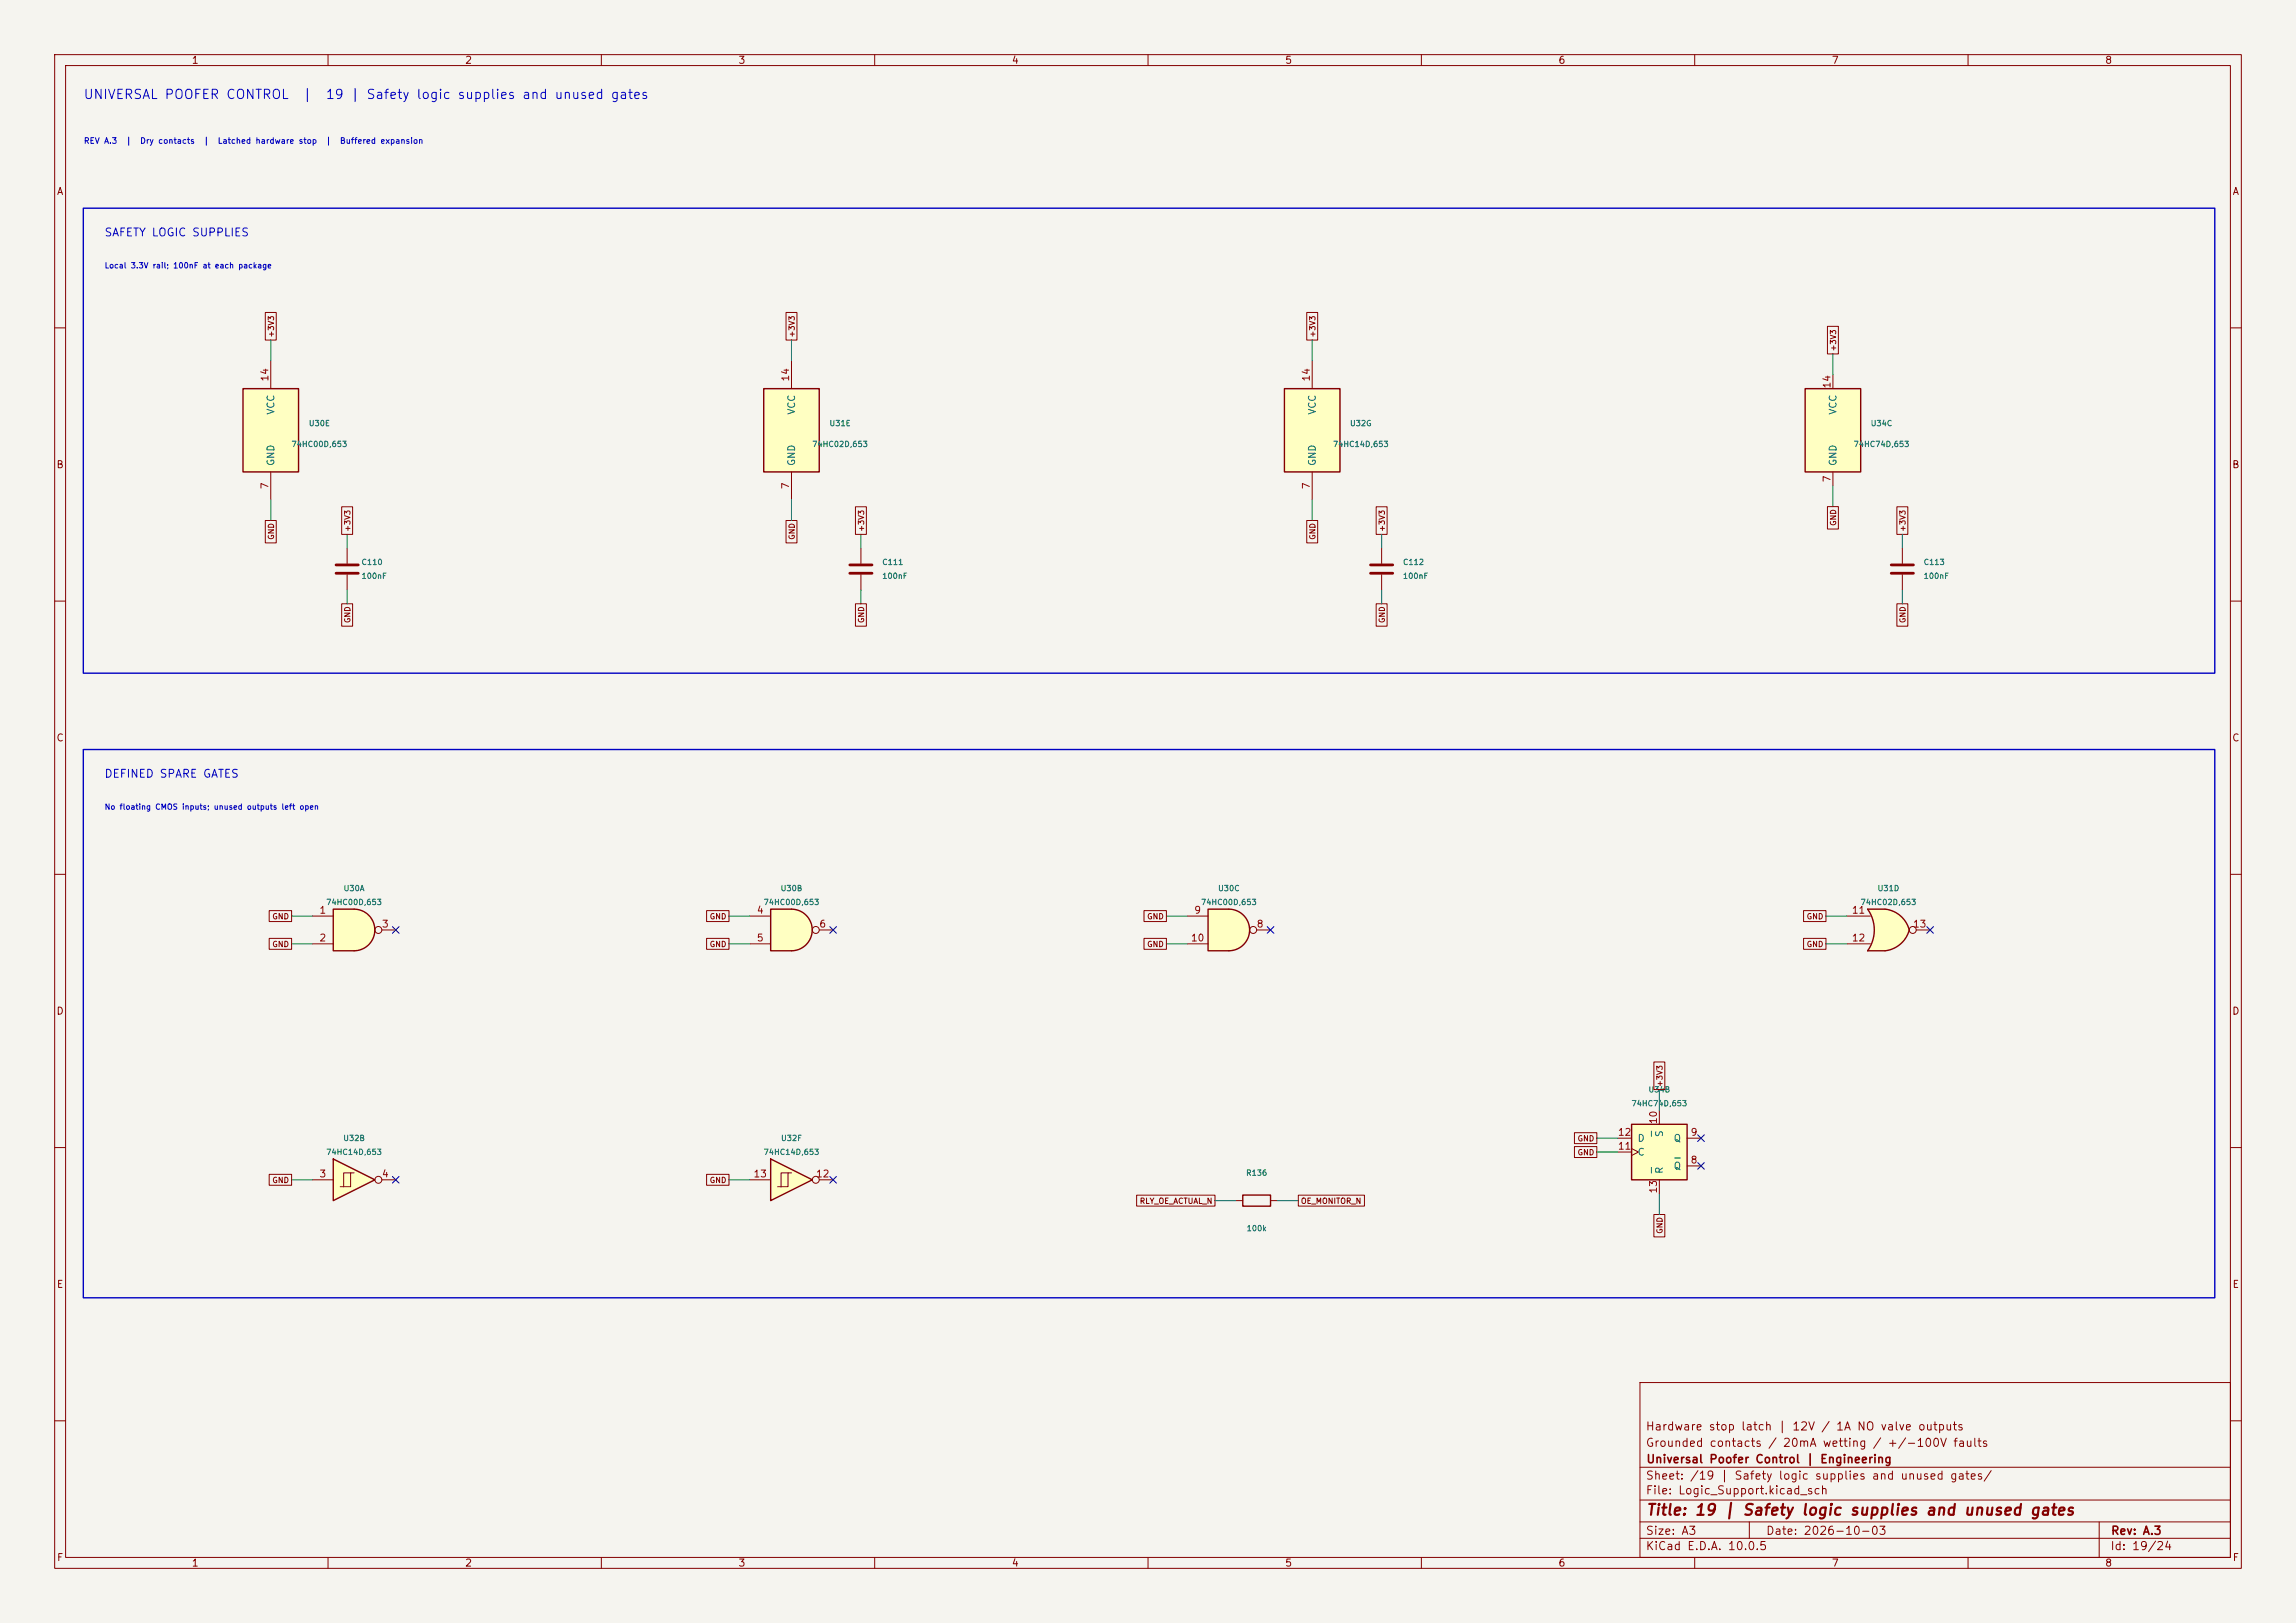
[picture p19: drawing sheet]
<svg xmlns="http://www.w3.org/2000/svg" width="420mm" height="297mm" viewBox="0 0 420 297" stroke-linecap="round" stroke-linejoin="round" font-family="sans-serif">
<defs><g id="words">
<text font-size="2" fill="#840000" x="301" y="277.8">Title: 19 | Safety logic supplies and unused gates</text>
<g font-size="1.7" fill="#0000c2">
<text x="15.2" y="18.5">UNIVERSAL POOFER CONTROL</text>
<text x="55.2" y="18.5">|</text>
<text x="59.5" y="18.5">19 | Safety logic supplies and unused gates</text>
</g>
<g font-size="1.5" fill="#840000">
<text x="300.9" y="262.1">Hardware stop latch | 12V / 1A NO valve outputs</text>
<text x="300.9" y="265.1">Grounded contacts / 20mA wetting / +/-100V faults</text>
<text x="301" y="268.1">Universal Poofer Control | Engineering</text>
<text x="300.9" y="273.8">File: Logic_Support.kicad_sch</text>
<text x="300.9" y="271.1">Sheet: /19 | Safety logic supplies and unused gates/</text>
<text x="300.9" y="281.2">Size: A3</text>
<text x="322.9" y="281.2">Date: 2026-10-03</text>
<text x="386" y="281.2">Rev: A.3</text>
<text x="300.9" y="284">KiCad E.D.A. 10.0.5</text>
<text x="385.9" y="284">Id: 19/24</text>
</g>
<g font-size="1.4" fill="#0000c2">
<text x="19" y="43.6">SAFETY LOGIC SUPPLIES</text>
<text x="19" y="142.7">DEFINED SPARE GATES</text>
</g>
<g font-size="1.3" fill="#840000">
<text x="35" y="12">1</text>
<text x="85" y="12">2</text>
<text x="135" y="12">3</text>
<text x="185" y="12">4</text>
<text x="235" y="12">5</text>
<text x="285" y="12">6</text>
<text x="335" y="12">7</text>
<text x="385" y="12">8</text>
<text x="10.3" y="36">A</text>
<text x="408.3" y="36">A</text>
<text x="10.2" y="86">B</text>
<text x="408.2" y="86">B</text>
<text x="10.2" y="136">C</text>
<text x="408.2" y="136">C</text>
<text x="10.2" y="186">D</text>
<text x="408.2" y="186">D</text>
<text x="10.3" y="236">E</text>
<text x="408.3" y="236">E</text>
<text x="10.3" y="286">F</text>
<text x="35" y="287">1</text>
<text x="85" y="287">2</text>
<text x="135" y="287">3</text>
<text x="185" y="287">4</text>
<text x="235" y="287">5</text>
<text x="285" y="287">6</text>
<text x="335" y="287">7</text>
<text x="385" y="287">8</text>
<text x="408.3" y="286">F</text>
</g>
<g font-size="1.3" fill="#a90000">
<text x="49.4" y="69.9" transform="rotate(-90 49.4 69.9)">14</text>
<text x="144.6" y="69.9" transform="rotate(-90 144.6 69.9)">14</text>
<text x="239.9" y="69.9" transform="rotate(-90 239.9 69.9)">14</text>
<text x="335.1" y="71.2" transform="rotate(-90 335.1 71.2)">14</text>
<text x="49.4" y="89.6" transform="rotate(-90 49.4 89.6)">7</text>
<text x="144.6" y="89.6" transform="rotate(-90 144.6 89.6)">7</text>
<text x="239.9" y="89.6" transform="rotate(-90 239.9 89.6)">7</text>
<text x="335.1" y="88.4" transform="rotate(-90 335.1 88.4)">7</text>
<text x="58.3" y="167.5">1</text>
<text x="138.3" y="167.5">4</text>
<text x="218.3" y="167.5">9</text>
<text x="338.6" y="167.5">11</text>
<text x="58.3" y="172.6">2</text>
<text x="69.8" y="170">3</text>
<text x="138.3" y="172.6">5</text>
<text x="149.8" y="170">6</text>
<text x="217.7" y="172.6">10</text>
<text x="229.8" y="170">8</text>
<text x="338.6" y="172.6">12</text>
<text x="349.8" y="170">13</text>
<text x="295.8" y="208.1">12</text>
<text x="303.4" y="205.8" transform="rotate(-90 303.4 205.8)">10</text>
<text x="309.1" y="208.1">9</text>
<text x="58.3" y="215.8">3</text>
<text x="69.8" y="215.8">4</text>
<text x="137.7" y="215.8">13</text>
<text x="149.2" y="215.8">12</text>
<text x="295.8" y="210.7">11</text>
<text x="309.1" y="213.2">8</text>
<text x="303.4" y="218.5" transform="rotate(-90 303.4 218.5)">13</text>
</g>
<g font-size="1.3" fill="#006464">
<text x="50.5" y="76" transform="rotate(-90 50.5 76)">VCC</text>
<text x="145.7" y="76" transform="rotate(-90 145.7 76)">VCC</text>
<text x="241" y="76" transform="rotate(-90 241 76)">VCC</text>
<text x="336.2" y="76" transform="rotate(-90 336.2 76)">VCC</text>
<text x="50.5" y="85.4" transform="rotate(-90 50.5 85.4)">GND</text>
<text x="145.7" y="85.4" transform="rotate(-90 145.7 85.4)">GND</text>
<text x="241" y="85.4" transform="rotate(-90 241 85.4)">GND</text>
<text x="336.2" y="85.4" transform="rotate(-90 336.2 85.4)">GND</text>
<text x="299.4" y="209.2">D</text>
<text x="304.5" y="208.2" transform="rotate(-90 304.5 208.2)">S</text>
<text x="306" y="209.2">Q</text>
<text x="299.4" y="211.8">C</text>
<text x="304.5" y="214.9" transform="rotate(-90 304.5 214.9)">R</text>
<text x="306" y="214.3">Q</text>
</g>
<g font-size="1.1" fill="#0000c2">
<text x="15.2" y="26.6">REV A.3</text>
<text x="22.9" y="26.6">|</text>
<text x="25.5" y="26.6">Dry contacts</text>
<text x="37.1" y="26.6">|</text>
<text x="39.7" y="26.6">Latched hardware stop</text>
<text x="59.5" y="26.6">|</text>
<text x="62.1" y="26.6">Buffered expansion</text>
</g>
<g font-size="1" fill="#0000c2">
<text x="19.1" y="49.4">Local 3.3V rail; 100nF at each package</text>
<text x="19.1" y="148.4">No floating CMOS inputs; unused outputs left open</text>
</g>
<g font-size="1" fill="#840000">
<text x="50.4" y="61.9" transform="rotate(-90 50.4 61.9)">+3V3</text>
<text x="145.6" y="61.9" transform="rotate(-90 145.6 61.9)">+3V3</text>
<text x="240.9" y="61.9" transform="rotate(-90 240.9 61.9)">+3V3</text>
<text x="336.1" y="64.4" transform="rotate(-90 336.1 64.4)">+3V3</text>
<text x="50.4" y="98.9" transform="rotate(-90 50.4 98.9)">GND</text>
<text x="64.3" y="97.4" transform="rotate(-90 64.3 97.4)">+3V3</text>
<text x="145.6" y="98.9" transform="rotate(-90 145.6 98.9)">GND</text>
<text x="158.3" y="97.4" transform="rotate(-90 158.3 97.4)">+3V3</text>
<text x="240.9" y="98.9" transform="rotate(-90 240.9 98.9)">GND</text>
<text x="253.6" y="97.4" transform="rotate(-90 253.6 97.4)">+3V3</text>
<text x="336.1" y="96.3" transform="rotate(-90 336.1 96.3)">GND</text>
<text x="348.8" y="97.4" transform="rotate(-90 348.8 97.4)">+3V3</text>
<text x="64.3" y="114.1" transform="rotate(-90 64.3 114.1)">GND</text>
<text x="158.3" y="114.1" transform="rotate(-90 158.3 114.1)">GND</text>
<text x="253.6" y="114.1" transform="rotate(-90 253.6 114.1)">GND</text>
<text x="348.8" y="114.1" transform="rotate(-90 348.8 114.1)">GND</text>
<text x="49.7" y="168.5">GND</text>
<text x="49.7" y="173.5">GND</text>
<text x="129.7" y="173.5">GND</text>
<text x="129.7" y="168.5">GND</text>
<text x="209.7" y="168.5">GND</text>
<text x="209.7" y="173.5">GND</text>
<text x="330.4" y="173.5">GND</text>
<text x="330.4" y="168.5">GND</text>
<text x="304.4" y="199" transform="rotate(-90 304.4 199)">+3V3</text>
<text x="288.5" y="209.1">GND</text>
<text x="288.5" y="211.6">GND</text>
<text x="49.7" y="216.7">GND</text>
<text x="129.7" y="216.7">GND</text>
<text x="208.4" y="220.5">RLY_OE_ACTUAL_N</text>
<text x="237.9" y="220.5">OE_MONITOR_N</text>
<text x="304.4" y="225.9" transform="rotate(-90 304.4 225.9)">GND</text>
</g>
<g font-size="1" fill="#006464">
<text x="53.2" y="82">74HC00D,653</text>
<text x="56.4" y="78.2">U30E</text>
<text x="148.5" y="82">74HC02D,653</text>
<text x="151.6" y="78.2">U31E</text>
<text x="243.7" y="82">74HC14D,653</text>
<text x="246.8" y="78.2">U32G</text>
<text x="339" y="82">74HC74D,653</text>
<text x="342.1" y="78.2">U34C</text>
<text x="66" y="103.6">C110</text>
<text x="66" y="106.2">100nF</text>
<text x="161.3" y="103.6">C111</text>
<text x="161.3" y="106.2">100nF</text>
<text x="256.5" y="103.6">C112</text>
<text x="256.5" y="106.2">100nF</text>
<text x="351.8" y="103.6">C113</text>
<text x="351.8" y="106.2">100nF</text>
<text x="59.6" y="165.9">74HC00D,653</text>
<text x="62.8" y="163.3">U30A</text>
<text x="139.6" y="165.9">74HC00D,653</text>
<text x="142.7" y="163.3">U30B</text>
<text x="219.6" y="165.9">74HC00D,653</text>
<text x="222.7" y="163.3">U30C</text>
<text x="340.2" y="165.9">74HC02D,653</text>
<text x="343.4" y="163.3">U31D</text>
<text x="298.3" y="202.7">74HC74D,653</text>
<text x="301.5" y="200.1">U34B</text>
<text x="62.7" y="209">U32B</text>
<text x="142.8" y="209">U32F</text>
<text x="59.6" y="211.6">74HC14D,653</text>
<text x="139.6" y="211.6">74HC14D,653</text>
<text x="227.8" y="215.4">R136</text>
<text x="227.9" y="225.5">100k</text>
</g>
</g></defs>
<path d="M0 0h420v297h-420z" fill="#f5f4ef" stroke="#f5f4ef" stroke-width=".18"/>
<g fill="none" stroke="#840000" stroke-width=".18">
<path d="M10 10h400v277h-400zM12 12h396v273h-396zM60 10v2M110 10v2M160 10v2M210 10v2M260 10v2M310 10v2M360 10v2M10 60h2M408 60h2M10 110h2"/>
<path d="M408 110h2M10 160h2M408 160h2M10 210h2M408 210h2M300 253h108v32h-108zM10 260h2M300 278.5h108M300 274.5h108M300 268.5h108M320 278.5v3M384 278.5v6.5"/>
<path d="M408 260h2M60 285v2M110 285v2M160 285v2M210 285v2M260 285v2M300 281.5h108M310 285v2M360 285v2"/>
</g>
<path d="M64.8 166.4a3.8 3.8 0 0 1 3.8 3.8 3.8 3.8 0 0 1-3.8 3.8z" fill="#ffffc2" stroke="#ffffc2" stroke-width=".18"/>
<path d="M61 166.4h3.8v7.6h-3.8z" fill="#ffffc2"/>
<path d="M61 166.4h3.8a3.8 3.8 0 0 1 3.8 3.8 3.8 3.8 0 0 1-3.8 3.8h-3.8z" fill="none" stroke="#840000" stroke-width=".25"/>
<g fill="none" stroke="#840000" stroke-width=".18">
<path d="M57.1 167.6h3.9M57.1 172.7h3.9M69.8 170.2h2.6"/>
<circle cx="69.2" cy="170.2" r=".63"/>
</g>
<path d="M234.9 71.1h10.2v15.3h-10.2z" fill="#ffffc2"/>
<path d="M234.9 71.1h10.2v15.3h-10.2z" fill="none" stroke="#840000" stroke-width=".25"/>
<path d="M240 66v5.1M240 86.4v5" fill="none" stroke="#840000" stroke-width=".18"/>
<path d="M330.2 71.1h10.2v15.3h-10.2z" fill="#ffffc2"/>
<path d="M330.2 71.1h10.2v15.3h-10.2z" fill="none" stroke="#840000" stroke-width=".25"/>
<path d="M335.3 68.6v2.5M335.3 86.4v2.5" fill="none" stroke="#840000" stroke-width=".18"/>
<path d="M298.4 205.7h10.2v10.2h-10.2z" fill="#ffffc2"/>
<path d="M298.4 205.7h10.2v10.2h-10.2z" fill="none" stroke="#840000" stroke-width=".25"/>
<path d="M295.9 208.3h2.5M295.9 210.8h2.5M298.4 210.2l1.3 .6-1.3 .7M303.5 203.2v2.5M303.5 215.9v2.5M308.6 213.4h2.5M308.6 208.3h2.5" fill="none" stroke="#840000" stroke-width=".18"/>
<path d="M302.1 207v.9M302.1 213.6v1.1M306.3 211.9h1.1" fill="none" stroke="#006464" stroke-width=".18"/>
<path d="M341.6 166.4h3.2M341.6 174h3.2" fill="none" stroke="#ffffc2" stroke-width=".18"/>
<g fill="#ffffc2" stroke="#ffffc2" stroke-width=".18">
<path d="M344.2 168.8l5 1.4a5.2 5.2 0 0 1-4.4 3.8z"/>
<path d="M344.8 166.4a5.1 5.1 0 0 1 4.4 3.8l-4.9 1.3z"/>
</g>
<path d="M341.6 166.4h3.2v7.6h-3.2a6.7 6.7 0 0 0 0-7.6z" fill="#ffffc2"/>
<path d="M341.6 166.4h3.2a5.1 5.1 0 0 1 4.4 3.8 5.2 5.2 0 0 1-4.4 3.8h-3.2a6.6 6.6 0 0 0 0-7.6z" fill="none" stroke="#840000" stroke-width=".25"/>
<g fill="none" stroke="#840000" stroke-width=".18">
<path d="M337.8 167.6h4.3M337.8 172.7h4.3M350.5 170.2h2.6"/>
<circle cx="349.9" cy="170.2" r=".63"/>
</g>
<path d="M139.7 71.1h10.2v15.3h-10.2z" fill="#ffffc2"/>
<path d="M139.7 71.1h10.2v15.3h-10.2zM227.3 218.7h5.1v2h-5.1z" fill="none" stroke="#840000" stroke-width=".25"/>
<path d="M144.8 66v5.1M144.8 86.4v5M157.5 100.3v2.8M157.5 105.2v2.8M252.7 100.3v2.8M252.7 105.2v2.8M348 100.3v2.8M348 105.2v2.8M226.1 219.7h1.2M232.4 219.7h1.3" fill="none" stroke="#840000" stroke-width=".18"/>
<path d="M155.4 103.4h4.1M155.4 104.9h4.1M250.7 103.4h4.1M250.7 104.9h4.1M345.9 103.4h4.1M345.9 104.9h4.1" fill="none" stroke="#840000" stroke-width=".51"/>
<path d="M141 212.1l7.6 3.8-7.6 3.8z" fill="#ffffc2"/>
<path d="M141 212.1l7.6 3.8-7.6 3.8z" fill="none" stroke="#840000" stroke-width=".25"/>
<g fill="none" stroke="#840000" stroke-width=".18">
<path d="M137.2 215.9h3.8M144.1 214.6h-1.2v2.6M144.8 214.6h-.7v2.6h-1.9M149.9 215.9h2.5"/>
<circle cx="149.2" cy="215.9" r=".63"/>
</g>
<path d="M61 212.1l7.6 3.8-7.6 3.8z" fill="#ffffc2"/>
<path d="M61 212.1l7.6 3.8-7.6 3.8z" fill="none" stroke="#840000" stroke-width=".25"/>
<g fill="none" stroke="#840000" stroke-width=".18">
<path d="M57.1 215.9h3.9M64.1 214.6h-1.2v2.6M64.8 214.6h-.7v2.6h-1.9M69.8 215.9h2.6"/>
<circle cx="69.2" cy="215.9" r=".63"/>
</g>
<path d="M224.8 166.4a3.8 3.8 0 0 1 3.8 3.8 3.8 3.8 0 0 1-3.8 3.8z" fill="#ffffc2" stroke="#ffffc2" stroke-width=".18"/>
<path d="M221 166.4h3.8v7.6h-3.8z" fill="#ffffc2"/>
<path d="M221 166.4h3.8a3.8 3.8 0 0 1 3.8 3.8 3.8 3.8 0 0 1-3.8 3.8h-3.8z" fill="none" stroke="#840000" stroke-width=".25"/>
<g fill="none" stroke="#840000" stroke-width=".18">
<path d="M217.2 167.6h3.8M217.2 172.7h3.8M229.9 170.2h2.5"/>
<circle cx="229.2" cy="170.2" r=".63"/>
</g>
<path d="M144.8 166.4a3.8 3.8 0 0 1 3.8 3.8 3.8 3.8 0 0 1-3.8 3.8z" fill="#ffffc2" stroke="#ffffc2" stroke-width=".18"/>
<path d="M141 166.4h3.8v7.6h-3.8z" fill="#ffffc2"/>
<path d="M141 166.4h3.8a3.8 3.8 0 0 1 3.8 3.8 3.8 3.8 0 0 1-3.8 3.8h-3.8z" fill="none" stroke="#840000" stroke-width=".25"/>
<g fill="none" stroke="#840000" stroke-width=".18">
<path d="M63.5 100.3v2.8M63.5 105.2v2.8M137.2 167.6h3.8M137.2 172.7h3.8M149.9 170.2h2.5"/>
<circle cx="149.2" cy="170.2" r=".63"/>
</g>
<path d="M61.5 103.4h4M61.5 104.9h4" fill="none" stroke="#840000" stroke-width=".51"/>
<path d="M44.4 71.1h10.2v15.3h-10.2z" fill="#ffffc2"/>
<path d="M44.4 71.1h10.2v15.3h-10.2z" fill="none" stroke="#840000" stroke-width=".25"/>
<g fill="none" stroke="#840000" stroke-width=".18">
<path d="M48.5 57.2h2v5h-2zM143.8 57.2h2v5h-2zM239 57.2h2v5h-2zM334.3 59.7h2v5.1h-2zM49.5 66v5.1M48.5 95.3h2v4h-2zM49.5 86.4v5M62.5 92.7h2v5.1h-2zM143.8 95.3h2v4h-2zM156.5 92.7h2v5.1h-2zM239 95.3h2v4h-2zM251.7 92.7h2v5.1h-2z"/>
<path d="M334.3 92.7h2v4.1h-2zM347 92.7h2v5.1h-2zM62.5 110.5h2v4.1h-2zM156.5 110.5h2v4.1h-2zM251.7 110.5h2v4.1h-2zM347 110.5h2v4.1h-2zM49.2 166.6h4.1v2h-4.1zM49.2 171.7h4.1v2h-4.1zM129.3 171.7h4v2h-4zM129.3 166.6h4v2h-4zM209.3 166.6h4.1v2h-4.1zM209.3 171.7h4.1v2h-4.1z"/>
<path d="M329.9 171.7h4.1v2h-4.1zM329.9 166.6h4.1v2h-4.1zM302.5 194.3h2v5.1h-2zM49.2 214.9h4.1v2h-4.1zM129.3 214.9h4v2h-4zM207.9 218.7h14.3v2h-14.3zM237.5 218.7h12.1v2h-12.1zM288 207.3h4.1v2h-4.1zM288 209.8h4.1v2h-4.1zM302.5 222.2h2v4.1h-2z"/>
</g>
<g fill="none" stroke="#009600" stroke-width=".18">
<path d="M49.5 62.2v3.8M144.8 62.2v3.8M240 62.2v3.8M335.3 64.8v3.8M49.5 91.4v3.9M63.5 97.8v2.5M144.8 91.4v3.9M157.5 97.8v2.5M240 91.4v3.9M252.7 97.8v2.5M335.3 88.9v3.8M348 97.8v2.5"/>
<path d="M63.5 108v2.5M157.5 108v2.5M252.7 108v2.5M348 108v2.5M53.3 167.6h3.8M53.3 172.7h3.8M133.3 167.6h3.9M133.3 172.7h3.9M213.4 167.6h3.8M213.4 172.7h3.8M334 167.6h3.8M334 172.7h3.8"/>
<path d="M303.5 199.4v3.8M53.3 215.9h3.8M133.3 215.9h3.9M222.2 219.7h3.9M233.7 219.7h3.8M292.1 210.8h3.8M292.1 208.3h3.8M303.5 218.4v3.8"/>
</g>
<g fill="none" stroke="#000084" stroke-width=".18">
<path d="M71.8 169.6l1.2 1.2M73 169.6l-1.2 1.2M151.8 169.6l1.2 1.2M153 169.6l-1.2 1.2M231.8 169.6l1.2 1.2M233 169.6l-1.2 1.2M352.5 169.6l1.2 1.2M353.7 169.6l-1.2 1.2M71.8 215.3l1.2 1.2M73 215.3l-1.2 1.2M151.8 215.3l1.2 1.2M153 215.3l-1.2 1.2"/>
<path d="M310.5 207.7l1.3 1.2M310.5 212.8l1.3 1.2M311.8 207.7l-1.3 1.2M311.8 212.8l-1.3 1.2"/>
</g>
<path d="M15.2 38.1h389.9v85.1h-389.9zM15.2 137.2h389.9v100.3h-389.9z" fill="none" stroke="#0000c2" stroke-width=".25"/>
<use href="#words"/>
</svg>
